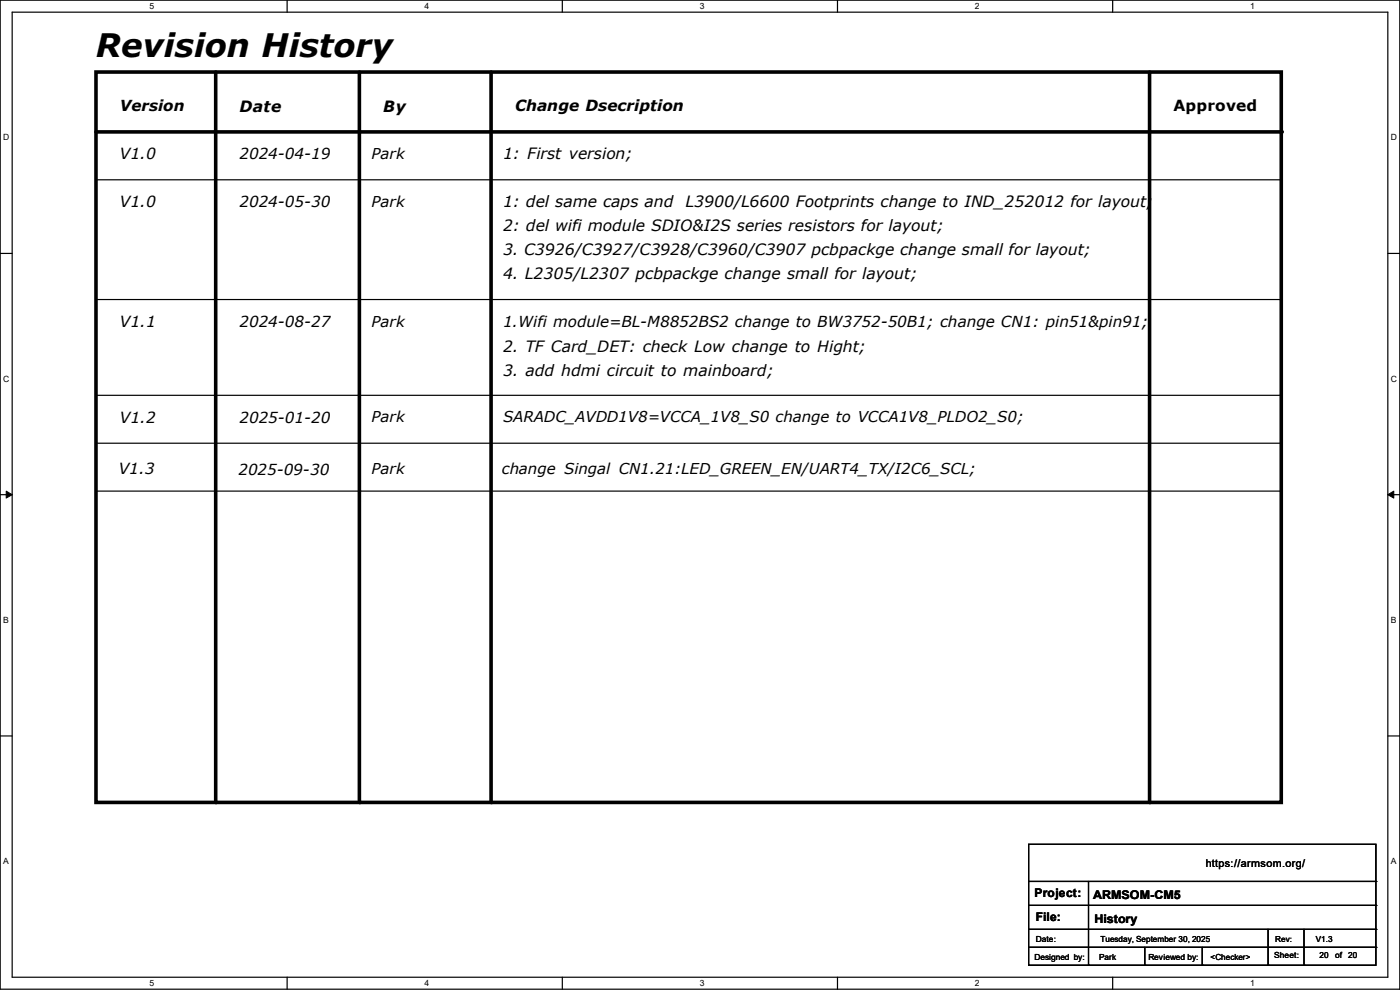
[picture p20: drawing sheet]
<svg xmlns="http://www.w3.org/2000/svg" width="297mm" height="210mm" viewBox="0 0 297 210" stroke-linecap="round" stroke-linejoin="round" font-family="sans-serif">
<defs><g id="words">
<text font-size="6.9" x="20.4" y="12">Revision History</text>
<g font-size="3.3">
<text x="50.8" y="23.7">Date</text>
<text x="81.3" y="23.7">By</text>
<text x="109.3" y="23.6">Change Dsecription</text>
<text x="249" y="23.6">Approved</text>
<text x="25.4" y="33.8">V1.0</text>
<text x="106.7" y="33.8">1: First version;</text>
<text x="25.4" y="43.9">V1.0</text>
<text x="106.7" y="44">1: del same caps and</text>
<text x="145.5" y="44">L3900/L6600 Footprints change to IND_252012 for layout;</text>
<text x="106.7" y="49.1">2: del wifi module SDIO&amp;I2S series resistors for layout;</text>
<text x="106.7" y="54.1">3. C3926/C3927/C3928/C3960/C3907 pcbpackge change small for layout;</text>
<text x="106.7" y="59.2">4. L2305/L2307 pcbpackge change small for layout;</text>
<text x="25.4" y="69.3">V1.1</text>
<text x="106.7" y="74.7">2. TF Card_DET: check Low change to Hight;</text>
<text x="106.7" y="79.8">3. add hdmi circuit to mainboard;</text>
<text x="25.4" y="89.7">V1.2</text>
<text x="25.2" y="100.6">V1.3</text>
</g>
<g font-size="3.2">
<text x="25.4" y="23.6">Version</text>
<text x="50.8" y="33.8">2024-04-19</text>
<text x="78.8" y="33.7">Park</text>
<text x="50.8" y="43.9">2024-05-30</text>
<text x="78.8" y="43.9">Park</text>
<text x="50.8" y="69.3">2024-08-27</text>
<text x="78.8" y="69.3">Park</text>
<text x="106.7" y="69.3">1.Wifi module=BL-M8852BS2 change to BW3752-50B1; change CN1: pin51&amp;pin91;</text>
<text x="50.8" y="89.7">2025-01-20</text>
<text x="78.8" y="89.6">Park</text>
<text x="106.7" y="89.6">SARADC_AVDD1V8=VCCA_1V8_S0 change to VCCA1V8_PLDO2_S0;</text>
<text x="50.6" y="100.8">2025-09-30</text>
<text x="78.8" y="100.5">Park</text>
<text x="106.5" y="100.5">change Singal CN1.21:LED_GREEN_EN/UART4_TX/I2C6_SCL;</text>
</g>
<g font-size="2.5">
<text x="219.5" y="190.4">Project:</text>
<text x="231.9" y="190.6">ARMSOM-CM5</text>
<text x="219.8" y="195.5">File:</text>
<text x="232.2" y="195.7">History</text>
</g>
<text font-size="2.3" x="255.8" y="184">https://armsom.org/</text>
<g font-size="1.8">
<text x="31.7" y="1.9">5</text>
<text x="90.1" y="1.9">4</text>
<text x="148.5" y="1.9">3</text>
<text x="206.8" y="1.9">2</text>
<text x="265.2" y="1.9">1</text>
<text x=".7" y="29.8">D</text>
<text x="295.1" y="29.8">D</text>
<text x=".7" y="80.9">C</text>
<text x="295.1" y="80.9">C</text>
<text x=".7" y="132.1">B</text>
<text x="295.1" y="132.1">B</text>
<text x=".7" y="183.3">A</text>
<text x="295.1" y="183.3">A</text>
<text x="219.5" y="203.6">Designed by:</text>
<text x="219.8" y="199.8">Date:</text>
<text x="233.2" y="203.6">Park</text>
<text x="233.5" y="199.8">Tuesday, September 30, 2025</text>
<text x="243.6" y="203.6">Reviewed by:</text>
<text x="256.8" y="203.6">&lt;Checker&gt;</text>
<text x="270.3" y="203.3">Sheet:</text>
<text x="279.2" y="199.8">V1.3</text>
<text x="279.9" y="203.3">20</text>
<text x="283.3" y="203.3">of</text>
<text x="286" y="203.3">20</text>
<text x="31.7" y="209.2">5</text>
<text x="90.1" y="209.2">4</text>
<text x="148.5" y="209.2">3</text>
<text x="206.8" y="209.2">2</text>
<text x="265.2" y="209.2">1</text>
</g>
<text font-size="1.7" x="270.6" y="199.8">Rev:</text>
</g></defs>
<path d="M0 0h297v209.8h-297zM2.6 2.6h291.8v204.7h-291.8z" fill="none" stroke="#000" stroke-width=".25"/>
<g fill="#fff">
<path d="M31.7 .3h1v2h-1z"/>
<path d="M31.7 207.6h1v1.9h-1z"/>
</g>
<path d="M60.9 0v2.6M60.9 207.3v2.5" fill="none" stroke="#000" stroke-width=".25"/>
<g fill="#fff">
<path d="M90.1 .3h1v2h-1z"/>
<path d="M90.1 207.6h1v1.9h-1z"/>
</g>
<path d="M119.3 0v2.6M119.3 207.3v2.5" fill="none" stroke="#000" stroke-width=".25"/>
<g fill="#fff">
<path d="M148.5 .3h.9v2h-.9z"/>
<path d="M148.5 207.6h.9v1.9h-.9z"/>
</g>
<path d="M177.7 0v2.6M177.7 207.3v2.5" fill="none" stroke="#000" stroke-width=".25"/>
<g fill="#fff">
<path d="M206.8 .3h1v2h-1z"/>
<path d="M206.8 207.6h1v1.9h-1z"/>
</g>
<path d="M236.1 0v2.6M236.1 207.3v2.5" fill="none" stroke="#000" stroke-width=".25"/>
<g fill="#fff">
<path d="M265.2 .3h1v2h-1z"/>
<path d="M265.2 207.6h1v1.9h-1z"/>
<path d="M.7 28.2h1.2v1.9h-1.2z"/>
<path d="M295.1 28.2h1.2v1.9h-1.2z"/>
<path d="M.7 79.3h1.2v2h-1.2z"/>
<path d="M295.1 79.3h1.2v2h-1.2z"/>
</g>
<path d="M0 53.8h2.6M294.4 53.8h2.6" fill="none" stroke="#000" stroke-width=".25"/>
<g fill="#fff">
<path d="M.7 130.5h1.2v2h-1.2z"/>
<path d="M295.1 130.5h1.1v2h-1.1z"/>
</g>
<path d="M0 104.9h2.6M294.4 104.9h2.6" fill="none" stroke="#000" stroke-width=".25"/>
<path d="M1.3 104.2l1.3 .7-1.3 .8zM294.4 104.9l1.3-.7v1.5z" fill="#000" stroke="#000" stroke-width=".21"/>
<g fill="#fff">
<path d="M.7 181.7h1.2v2h-1.2z"/>
<path d="M295.1 181.7h1.1v2h-1.1z"/>
</g>
<g fill="none" stroke="#000" stroke-width=".25">
<path d="M20.4 38.1h251.4M271.8 38.1h.1M20.4 63.5h251.4M271.8 63.5h.1M20.4 83.9h251.4M20.4 94h251.4M271.8 83.9h.1M271.8 94h.1M20.4 104.2h251.4M271.8 104.2h.1M0 156.1h2.6M294.4 156.1h2.6"/>
<path d="M218.2 179.1h73.7v25.7h-73.7zM218.2 187h73.7M218.2 192.1h73.7M218.2 197.1h73.7M230.9 187v17.8M269 197.1v7.7M276.6 197.1v7.7M291.9 187h.1M291.9 192.1h.1M291.9 197.1h.1M218.2 201h73.7M230.9 204.8h.1"/>
<path d="M242.9 204.8h.1M242.9 201v3.8M255.1 204.8h.1M255.1 201v3.8M269 204.8h.1M276.6 204.8h.1M291.9 201h.1"/>
</g>
<path d="M20.4 15.3h251.4v154.9h-251.4zM45.8 15.3v154.9M76.2 15.3v154.9M104.2 15.3v154.9M243.9 15.3v154.9M20.4 28h251.4" fill="none" stroke="#000" stroke-width=".76"/>
<g fill="#000">
<circle cx="271.8" cy="28" r=".38"/>
<circle cx="45.8" cy="170.2" r=".38"/>
<circle cx="76.2" cy="170.2" r=".38"/>
<circle cx="104.2" cy="170.2" r=".38"/>
<circle cx="243.9" cy="170.2" r=".38"/>
</g>
<use href="#words"/>
</svg>
